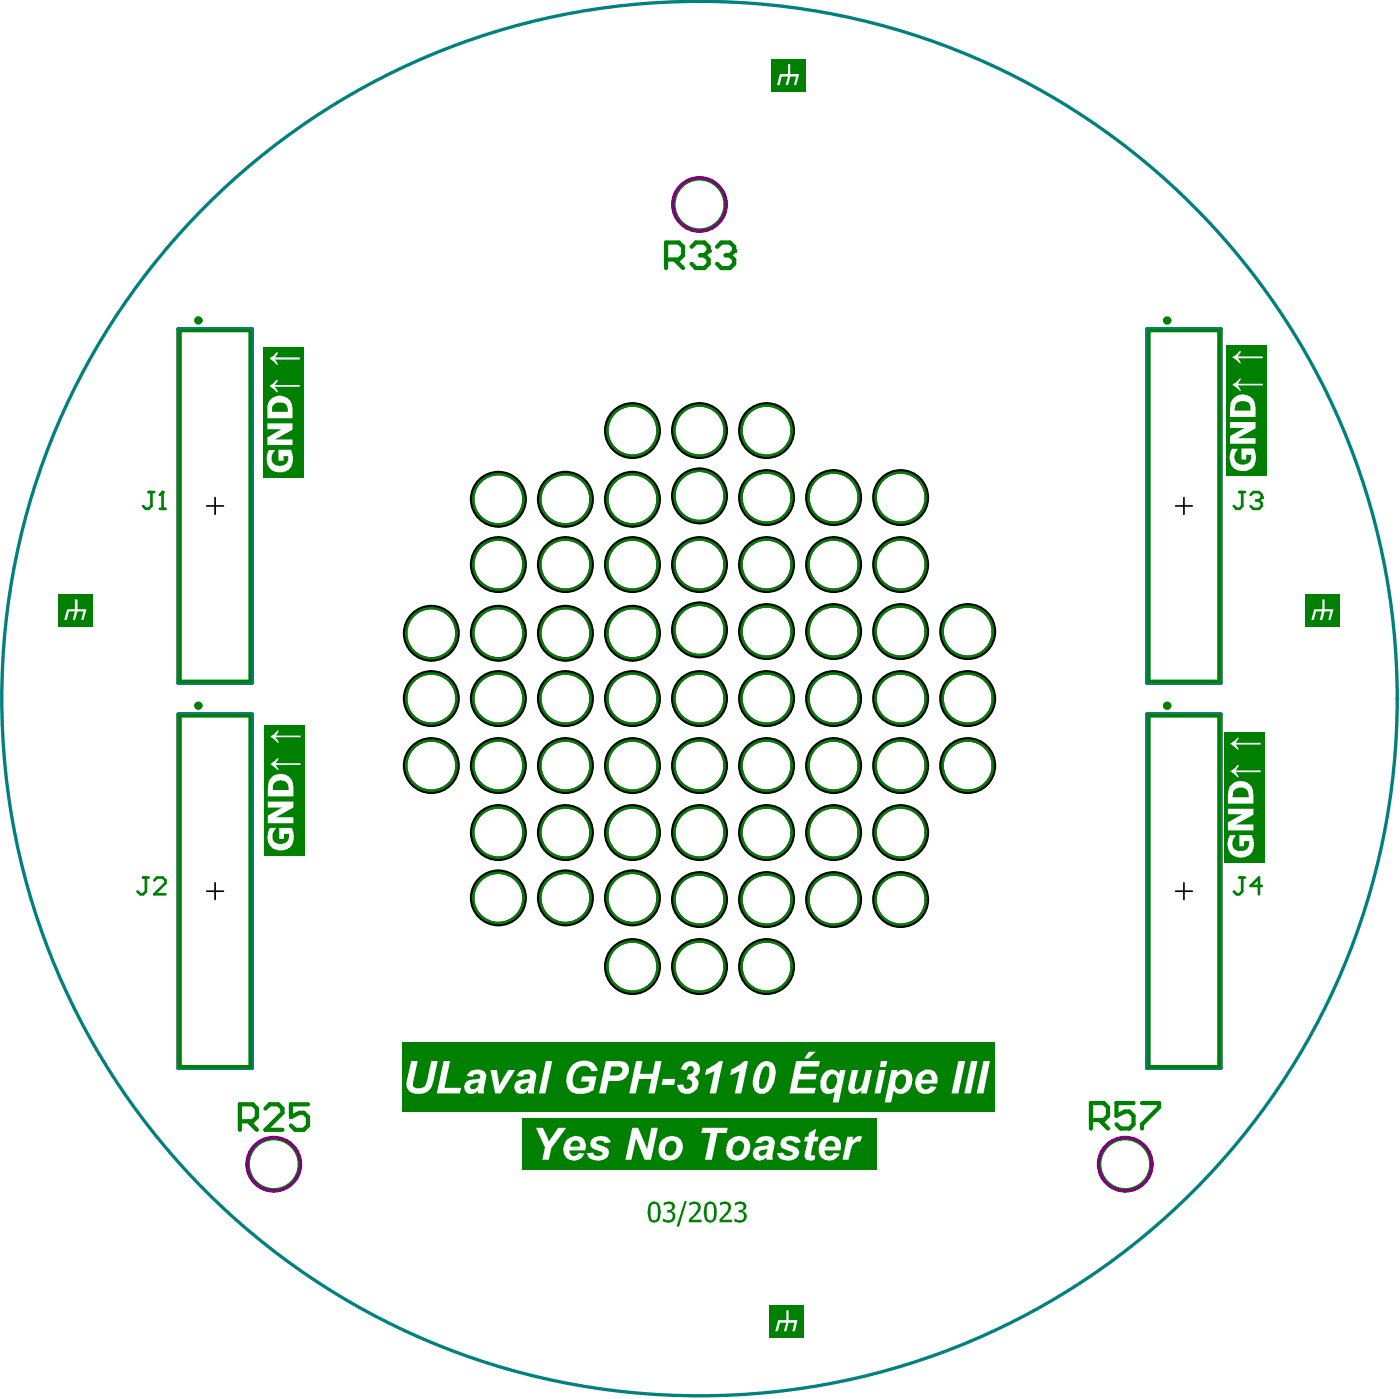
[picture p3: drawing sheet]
<svg xmlns="http://www.w3.org/2000/svg" width="278mm" height="278mm" viewBox="0 0 278 278" stroke-linecap="round" stroke-linejoin="round" font-family="sans-serif">
<g fill="none" stroke="#008000" stroke-width=".5">
<circle cx="139.1" cy="40.6" r="5"/>
<circle cx="54.4" cy="231.3" r="5"/>
<circle cx="223.7" cy="231.3" r="5"/>
</g>
<g fill="none" stroke="#800080" stroke-width=".66">
<circle cx="139.1" cy="40.6" r="5.3"/>
<circle cx="54.4" cy="231.3" r="5.3"/>
<circle cx="223.7" cy="231.3" r="5.3"/>
</g>
<path d="M42.8 98.9v3.3M235.4 98.9v3.3M41.1 100.5h3.3M233.7 100.5h3.3M41.1 177.1h3.3M42.8 175.4v3.4M233.7 177.1h3.3M235.4 175.4v3.4" fill="none" stroke="#000" stroke-width=".33"/>
<path d="M41 40.9a138.7 138.7 0 0 1 182.7-11.9 138.7 138.7 0 0 1 35.2 179.7 138.7 138.7 0 0 1-185.8 52 138.7 138.7 0 0 1-58.1-184 138.9 138.9 0 0 1 26-35.8zM35.4 65.3h14.7v70.4h-14.7zM35.8 65.7h14v69.7h-14zM228.1 65.3h14.6v70.4h-14.6zM228.4 65.7h14v69.7h-14zM35.4 141.9h14.7v70.4h-14.7zM35.8 142.2h14v69.8h-14zM228.1 141.9h14.6v70.4h-14.6zM228.4 142.2h14v69.8h-14z" fill="none" stroke="#008080" stroke-width=".66"/>
<g fill="none" stroke="#800080" stroke-width=".5">
<circle cx="99.1" cy="99.2" r="5"/>
<circle cx="112.4" cy="99.2" r="5"/>
<circle cx="125.7" cy="85.6" r="5"/>
<circle cx="125.7" cy="99.2" r="5"/>
<circle cx="139.1" cy="85.6" r="5"/>
<circle cx="139.1" cy="98.5" r="5"/>
<circle cx="152.4" cy="85.6" r="5"/>
<circle cx="152.4" cy="98.9" r="5"/>
<circle cx="165.7" cy="98.9" r="5"/>
<circle cx="179.1" cy="98.9" r="5"/>
<circle cx="99.1" cy="112.2" r="5"/>
<circle cx="112.4" cy="112.2" r="5"/>
<circle cx="125.7" cy="112.2" r="5"/>
<circle cx="139.1" cy="112.2" r="5"/>
<circle cx="152.4" cy="112.2" r="5"/>
<circle cx="165.7" cy="112.2" r="5"/>
<circle cx="179.1" cy="112.2" r="5"/>
<circle cx="85.8" cy="138.8" r="5"/>
<circle cx="85.8" cy="125.8" r="5"/>
<circle cx="99.1" cy="138.8" r="5"/>
<circle cx="99.1" cy="125.8" r="5"/>
<circle cx="112.4" cy="125.8" r="5"/>
<circle cx="112.4" cy="138.8" r="5"/>
<circle cx="125.7" cy="125.8" r="5"/>
<circle cx="125.7" cy="138.8" r="5"/>
<circle cx="139.1" cy="125.2" r="5"/>
<circle cx="139.1" cy="138.8" r="5"/>
<circle cx="152.4" cy="138.8" r="5"/>
<circle cx="152.4" cy="125.5" r="5"/>
<circle cx="165.7" cy="138.8" r="5"/>
<circle cx="165.7" cy="125.5" r="5"/>
<circle cx="179.1" cy="138.8" r="5"/>
<circle cx="179.1" cy="125.5" r="5"/>
<circle cx="192.4" cy="138.8" r="5"/>
<circle cx="192.4" cy="125.5" r="5"/>
<circle cx="85.8" cy="152.1" r="5"/>
<circle cx="99.1" cy="152.1" r="5"/>
<circle cx="112.4" cy="152.1" r="5"/>
<circle cx="125.7" cy="152.1" r="5"/>
<circle cx="139.1" cy="152.1" r="5"/>
<circle cx="152.4" cy="152.1" r="5"/>
<circle cx="165.7" cy="152.1" r="5"/>
<circle cx="179.1" cy="152.1" r="5"/>
<circle cx="192.4" cy="152.1" r="5"/>
<circle cx="99.1" cy="165.4" r="5"/>
<circle cx="99.1" cy="178.4" r="5"/>
<circle cx="112.4" cy="165.4" r="5"/>
<circle cx="112.4" cy="178.4" r="5"/>
<circle cx="125.7" cy="165.4" r="5"/>
<circle cx="125.7" cy="178.4" r="5"/>
<circle cx="139.1" cy="165.4" r="5"/>
<circle cx="139.1" cy="178.8" r="5"/>
<circle cx="152.4" cy="165.4" r="5"/>
<circle cx="152.4" cy="178.8" r="5"/>
<circle cx="165.7" cy="165.4" r="5"/>
<circle cx="165.7" cy="178.8" r="5"/>
<circle cx="179.1" cy="165.4" r="5"/>
<circle cx="179.1" cy="178.8" r="5"/>
<circle cx="125.7" cy="192.1" r="5"/>
<circle cx="139.1" cy="192.1" r="5"/>
<circle cx="152.4" cy="192.1" r="5"/>
</g>
<g fill="none" stroke="#000" stroke-width=".66">
<path d="M35.4 65.3h14.7v70.4h-14.7zM228.1 65.3h14.6v70.4h-14.6zM35.4 141.9h14.7v70.4h-14.7zM228.1 141.9h14.6v70.4h-14.6z"/>
<circle cx="99.1" cy="99.2" r="5.3"/>
<circle cx="112.4" cy="99.2" r="5.3"/>
<circle cx="125.7" cy="99.2" r="5.3"/>
<circle cx="125.7" cy="85.6" r="5.3"/>
<circle cx="139.1" cy="98.5" r="5.3"/>
<circle cx="139.1" cy="85.6" r="5.3"/>
<circle cx="152.4" cy="98.9" r="5.3"/>
<circle cx="152.4" cy="85.6" r="5.3"/>
<circle cx="165.7" cy="98.9" r="5.3"/>
<circle cx="179.1" cy="98.9" r="5.3"/>
<circle cx="99.1" cy="112.2" r="5.3"/>
<circle cx="112.4" cy="112.2" r="5.3"/>
<circle cx="125.7" cy="112.2" r="5.3"/>
<circle cx="139.1" cy="112.2" r="5.3"/>
<circle cx="152.4" cy="112.2" r="5.3"/>
<circle cx="165.7" cy="112.2" r="5.3"/>
<circle cx="179.1" cy="112.2" r="5.3"/>
<circle cx="85.8" cy="138.8" r="5.3"/>
<circle cx="85.8" cy="125.8" r="5.3"/>
<circle cx="99.1" cy="138.8" r="5.3"/>
<circle cx="99.1" cy="125.8" r="5.3"/>
<circle cx="112.4" cy="138.8" r="5.3"/>
<circle cx="112.4" cy="125.8" r="5.3"/>
<circle cx="125.7" cy="125.8" r="5.3"/>
<circle cx="125.7" cy="138.8" r="5.3"/>
<circle cx="139.1" cy="138.8" r="5.3"/>
<circle cx="139.1" cy="125.2" r="5.3"/>
<circle cx="152.4" cy="138.8" r="5.3"/>
<circle cx="152.4" cy="125.5" r="5.3"/>
<circle cx="165.7" cy="138.8" r="5.3"/>
<circle cx="165.7" cy="125.5" r="5.3"/>
<circle cx="179.1" cy="138.8" r="5.3"/>
<circle cx="179.1" cy="125.5" r="5.3"/>
<circle cx="192.4" cy="125.5" r="5.3"/>
<circle cx="192.4" cy="138.8" r="5.3"/>
<circle cx="85.8" cy="152.1" r="5.3"/>
<circle cx="99.1" cy="152.1" r="5.3"/>
<circle cx="112.4" cy="152.1" r="5.3"/>
<circle cx="125.7" cy="152.1" r="5.3"/>
<circle cx="139.1" cy="152.1" r="5.3"/>
<circle cx="152.4" cy="152.1" r="5.3"/>
<circle cx="165.7" cy="152.1" r="5.3"/>
<circle cx="179.1" cy="152.1" r="5.3"/>
<circle cx="192.4" cy="152.1" r="5.3"/>
<circle cx="99.1" cy="178.4" r="5.3"/>
<circle cx="99.1" cy="165.4" r="5.3"/>
<circle cx="112.4" cy="178.4" r="5.3"/>
<circle cx="112.4" cy="165.4" r="5.3"/>
<circle cx="125.7" cy="178.4" r="5.3"/>
<circle cx="125.7" cy="165.4" r="5.3"/>
<circle cx="139.1" cy="178.7" r="5.3"/>
<circle cx="139.1" cy="165.4" r="5.3"/>
<circle cx="152.4" cy="178.7" r="5.3"/>
<circle cx="152.4" cy="165.4" r="5.3"/>
<circle cx="165.7" cy="178.7" r="5.3"/>
<circle cx="165.7" cy="165.4" r="5.3"/>
<circle cx="179.1" cy="178.7" r="5.3"/>
<circle cx="179.1" cy="165.4" r="5.3"/>
<circle cx="125.7" cy="192.1" r="5.3"/>
<circle cx="139.1" cy="192.1" r="5.3"/>
<circle cx="152.4" cy="192.1" r="5.3"/>
</g>
<path d="M35.8 65.7h14v69.7h-14zM228.4 65.7h14v69.7h-14zM35.8 142.2h14v69.8h-14zM228.4 142.2h14v69.8h-14z" fill="none" stroke="#008000" stroke-width=".66"/>
<path d="M243.4 145.5h8v25.9h-8z" fill-rule="evenodd" fill="#008000"/>
<g fill="#fff">
<path d="M244.5 165.9h1.1v.3a1.67 1.67 0 0 0 0 2.6 1.89 1.89 0 0 0 2.7-.6l.1-1.1h-1.1v1h-.9v-2.2h2.5v.3a2.98 2.98 0 0 1-.8 3.9 2.7 2.7 0 0 1-4.1-2.5l.2-1z"/>
<path d="M244.1 160.7h5.1v1.2l-3.6 1.9h3.6v1.2h-5.1v-1.6l2.9-1.6h-2.9z"/>
<path d="M244.6 153.2l.8-.4 .7-.8h.2l-.7 1.1h5v.3h-5l.7 1.1h-.3l-.7-.8-.7-.3z"/>
<path d="M244.6 147.7l.8-.4 .7-.7h.2l-.7 1h5v.3h-5l.7 1.1h-.3l-.7-.8-.7-.3z"/>
<path d="M245.2 157.2l-.1 1.2h3.2v-.5a1.61 1.61 0 0 0-1.1-1.3 1.61 1.61 0 0 0-1.6 .3zM244.5 156.2a2.62 2.62 0 0 1 4.6 .8l.1 2.7h-5.1l.1-2.6z"/>
</g>
<path d="M52.5 144.1h8v25.9h-8z" fill-rule="evenodd" fill="#008000"/>
<g fill="#fff">
<path d="M53.7 164.5h1.2l-.4 .5a1.86 1.86 0 0 0 .3 2.5 1.9 1.9 0 0 0 2.4-.5l.3-.5v-.8h-1v1h-1v-2.2h2.6l.1 .3a3.2 3.2 0 0 1-.7 3.7 2.75 2.75 0 0 1-3.8-.5 3.2 3.2 0 0 1 0-3.5z"/>
<path d="M53.2 159.3h5.1v1.2l-3.4 1.9h3.4v1.2h-5.1v-1.5l2.9-1.6h-2.9z"/>
<path d="M53.8 151.7l1.4-1.1h.2l-.6 1.1h5v.3h-5l.6 1h-.3l-.7-.7-.5-.3z"/>
<path d="M53.8 146.3l.9-.6 .5-.5h.2l-.2 .5-.4 .5h5v.3h-5l.6 1.1h-.2l-.5-.6-.7-.4z"/>
<path d="M54.3 155.8v1.2h3.1v-.5a1.62 1.62 0 0 0-1.3-1.4 1.62 1.62 0 0 0-1.7 .7zM53.7 154.8a2.59 2.59 0 0 1 2.9-.9 2.59 2.59 0 0 1 1.7 2.6v1.8h-5.1l.1-2.7z"/>
</g>
<path d="M243.8 68.7h8v25.9h-8z" fill-rule="evenodd" fill="#008000"/>
<g fill="#fff">
<path d="M244.9 89.3l1.2-.1-.2 .4a1.61 1.61 0 0 0-.2 2.2 1.61 1.61 0 0 0 2.1 .3 1.39 1.39 0 0 0 1-1.4v-.3h-1v.9h-1v-2.2l2.5 .1a3.3 3.3 0 0 1-.5 4 2.89 2.89 0 0 1-4-.8 3.4 3.4 0 0 1 .1-3.1z"/>
<path d="M244.5 83.9h5.1v1.2l-3.5 2h3.5v1.1h-5.1v-1.5l2.9-1.7h-2.9z"/>
<path d="M245.1 76.4l.5-.3 .9-.9 .2 .1-.6 1h5v.3h-5l.6 1.1h-.2l-.5-.6z"/>
<path d="M245.1 70.9l.8-.5 .6-.7h.2l-.6 1.1h5v.4h-5l.6 1h-.2l-.8-.8-.6-.3z"/>
<path d="M245.8 80.1l-.2 .6-.1 .9h3.1v-.4a1.27 1.27 0 0 0-1.6-1.5l-.8 .2zM245 79.4a2.58 2.58 0 0 1 2.5-1 2.58 2.58 0 0 1 2 1.9l.1 2.5h-5.1l.1-2.6z"/>
</g>
<path d="M79.9 207.1h117.9v13.8h-117.9z" fill-rule="evenodd" fill="#008000"/>
<g fill="#fff">
<path d="M81.8 210.8h1.2l-.9 4.6a.76 .76 0 0 0 .9 .8 1.38 1.38 0 0 0 1.8-1.3l.9-4.1h1.3l-.7 3.7a3.7 3.7 0 0 1-1.6 2.6l-.2 .1a3.3 3.3 0 0 1-3.3-.6 2.13 2.13 0 0 1-.3-2.1z"/>
<path d="M88.2 210.8h1.3l-1.1 5.4h3.3l-.3 1.1h-4.6z"/>
<path d="M97.5 212.6h1.3l.5 3.1 1.8-3.1h1.3l-2.9 4.7h-1.1z"/>
<path d="M108.5 210.8h1.3l-1.4 6.5h-1.2z"/>
<path d="M113.7 211.8a3.4 3.4 0 0 1 4.4-.5l.7 1.5-1.2 .1a1.54 1.54 0 0 0-2.6-.7 2.78 2.78 0 0 0-1.2 2.5 1.37 1.37 0 0 0 1.9 1.5l1.3-.3 .2-1h-1.7l.2-1h2.9l-.7 2.8a4.4 4.4 0 0 1-4.6 .1 3.7 3.7 0 0 1 .3-4.9z"/>
<path d="M126.5 210.8h1.2l-.5 2.6h2.6l.5-2.6h1.2l-1.3 6.5h-1.3l.6-2.9h-2.4l-.7 2.9h-1.3z"/>
<path d="M131.8 214.4h2.4l-.2 1.2h-2.5z"/>
<path d="M135.9 211.3a2.05 2.05 0 0 1 3.2 .6 1.53 1.53 0 0 1-1 2.1 1.62 1.62 0 0 1 .2 2.6 2.09 2.09 0 0 1-2.2 .7 2.09 2.09 0 0 1-1.5-1.7l1.3-.1a.85 .85 0 0 0 .7 .8 .85 .85 0 0 0 1-.6 .88 .88 0 0 0-1.1-1.2l.3-1a.9 .9 0 0 0 1.1-.5 .9 .9 0 0 0-.3-1.1 .86 .86 0 0 0-1.2 .8l-1.1-.3z"/>
<path d="M140.4 212.4l2-1.1a1.52 1.52 0 0 1 1.3-.5l-1.3 6.5h-1.3l.9-4.4-1.8 .7z"/>
<path d="M145.4 212.4l2-1.1a1.52 1.52 0 0 1 1.3-.5l-1.3 6.5h-1.3l.9-4.4-1.8 .7z"/>
<path d="M169.4 212.6h1.2l-.6 3a.59 .59 0 0 0 0 .7 .59 .59 0 0 0 .7 .1v-.1a2.11 2.11 0 0 0 1-1.5l.5-2.2h1.2l-1.1 4.7h-1.1l.1-.6a1.98 1.98 0 0 1-2.3 .4 1.88 1.88 0 0 1-.2-1.9z"/>
<path d="M190.5 210.8h1.4l-1.4 6.5h-1.3z"/>
<path d="M193.1 210.8h1.2l-1.3 6.5h-1.3z"/>
<path d="M195.5 210.8h1.3l-1.3 6.5h-1.3z"/>
<path d="M93.5 215.6a.66 .66 0 0 0 .3 .8 .66 .66 0 0 0 .9-.2l.4-.5 .1-.6-1.2 .2zM92.9 213.5a2.59 2.59 0 0 1 3.4-.5 2.04 2.04 0 0 1 .1 2.1v.1a3.3 3.3 0 0 0-.2 2.1h-1.1l-.1-.5a1.63 1.63 0 0 1-2.5 0 1.5 1.5 0 0 1 1.3-2.2l1.1-.2a.48 .48 0 0 0 .6-.5 .48 .48 0 0 0-.6-.4h-.4a.44 .44 0 0 0-.5 .5l-1.2-.2z"/>
<path d="M103.5 215.6a.66 .66 0 0 0 .3 .8 .66 .66 0 0 0 .9-.2l.3-.3 .1-.8-1.2 .2zM103.1 213.2a2.46 2.46 0 0 1 3.3-.1 1.19 1.19 0 0 1 .2 1.2l-.2 .8a3.8 3.8 0 0 0-.2 2.2h-1.2v-.5a1.61 1.61 0 0 1-2.7-.2 1.6 1.6 0 0 1 1.6-2.1l1.1-.1a.51 .51 0 0 0 .3-.7 .51 .51 0 0 0-.7-.2h-.4l-.3 .5-1.1-.2z"/>
<path d="M121.6 211.9l-.4 1.8h.6a1.45 1.45 0 0 0 2-1.3l-.6-.5zM120.5 210.8h2.7a1.77 1.77 0 0 1 1.7 2.7 2.38 2.38 0 0 1-2.7 1.3h-1.2l-.5 2.5h-1.4z"/>
<path d="M151.9 212l-.6 1a6.3 6.3 0 0 0-.3 3.1l.3 .2a1.15 1.15 0 0 0 1.2-1.2l.3-.9a3.8 3.8 0 0 0 0-2.3h-.6zM150.7 211.8a2.04 2.04 0 0 1 3-.4l.2 .2a3.8 3.8 0 0 1 .2 2.7 5.2 5.2 0 0 1-1.3 2.6 1.89 1.89 0 0 1-2 .3 1.89 1.89 0 0 1-1.1-1.6v-.2a7.7 7.7 0 0 1 1-3.6z"/>
<path d="M160.8 209h1.4l-1.5 1.3h-.8zM158.3 210.8h4.7l-.2 1.1h-3.4l-.3 1.5h3.3l-.2 1.1h-3.4l-.3 1.7h3.7l-.3 1.1h-5z"/>
<path d="M164.9 213.7a1.96 1.96 0 0 0-.2 2.6 1.19 1.19 0 0 0 1.6-1.1 1.16 1.16 0 0 0-1-1.7zM163.7 213.4a1.85 1.85 0 0 1 3.1 0l.2-.8h1.1l-1.3 6.4h-1.2l.4-2.2a1.71 1.71 0 0 1-2.5 0 2.73 2.73 0 0 1-.2-2.5z"/>
<path d="M175.1 210.8h1.3l-.3 1.2h-1.1zM174.8 212.6h1.3l-1.1 4.7h-1.1z"/>
<path d="M177.2 212.6h1.2l-.1 .5a1.75 1.75 0 0 1 2.1-.4 1.75 1.75 0 0 1 1 1.9 2.97 2.97 0 0 1-1.4 2.6 1.78 1.78 0 0 1-2.3-.5l-.5 2.3h-1.3zM178.5 213.7a2.06 2.06 0 0 0-.2 2.5h.1a1.02 1.02 0 0 0 1.6-.7 1.69 1.69 0 0 0-.3-2h-.1a1.03 1.03 0 0 0-1.1 .2z"/>
<path d="M183.6 213.8l-.3 .8h2v-.2a.92 .92 0 0 0-.6-1 .92 .92 0 0 0-1.1 .4zM182.5 213.5a2.29 2.29 0 0 1 3.6-.2l.3 .8-.1 1.2h-3.1a.97 .97 0 0 0 .7 1.2 .97 .97 0 0 0 1.1-.7l1.1 .2a2.2 2.2 0 0 1-2.9 1.2 2.2 2.2 0 0 1-1-3.1z"/>
</g>
<path d="M52.3 68.9h8v26h-8z" fill-rule="evenodd" fill="#008000"/>
<g fill="#fff">
<path d="M53.4 89.5l1.3-.1-.4 .6a1.54 1.54 0 0 0-.1 1.9 1.54 1.54 0 0 0 1.8 .6 1.45 1.45 0 0 0 1.3-1.5v-.4h-.9v1h-1v-2.2h2.5l.1 .2a3.5 3.5 0 0 1-.7 3.8 2.81 2.81 0 0 1-4-.8 4.1 4.1 0 0 1 .1-3.1z"/>
<path d="M53.2 84.1h5v1.3l-3.5 1.9h3.5v1.1h-5v-1.5l2.8-1.6h-2.8z"/>
<path d="M53.7 76.6l.5-.3 .8-.8h.3l-.7 1h5v.3h-5l.7 1.1h-.3l-.5-.5-.8-.6z"/>
<path d="M53.7 71.1l.7-.4 .6-.7h.3l-.3 .6-.4 .4h5v.4h-5l.4 .5 .3 .6h-.3l-.9-1-.4-.1z"/>
<path d="M54.2 80.7l-.1 1.1h3.1v-.5a1.62 1.62 0 0 0-2.4-1.2zM53.8 79.3a2.57 2.57 0 0 1 2.9-.4 2.57 2.57 0 0 1 1.5 2.4v1.8h-5v-1.7a2.54 2.54 0 0 1 .6-2.1z"/>
</g>
<path d="M11.6 118.1h6.9v6.4h-6.9z" fill-rule="evenodd" fill="#008000"/>
<path d="M14.9 119.1h.5v2h1.8l-.6 2.1h-.4l.4-1.7h-1.2l-.5 1.7h-.4l.4-1.7h-1.2l-.4 1.7h-.5l.6-2.1h1.5z" fill="#fff"/>
<path d="M153.3 11.8h6.9v6.4h-6.9z" fill-rule="evenodd" fill="#008000"/>
<path d="M156.7 12.8h.4v1.9h1.8l-.6 2.2h-.4l.4-1.7h-1.2l-.4 1.7h-.5l.5-1.7h-1.3l-.4 1.7h-.5l.6-2.2h1.6z" fill="#fff"/>
<path d="M152.9 259.4h7v6.4h-7z" fill-rule="evenodd" fill="#008000"/>
<path d="M156.3 260.4h.5v1.9h1.7l-.5 2.2h-.5l.4-1.7h-1.1l-.5 1.7h-.5l.5-1.7h-1.2l-.5 1.7h-.5l.6-2.2h1.6z" fill="#fff"/>
<path d="M103.8 222.2h70.4v10.2h-70.4z" fill-rule="evenodd" fill="#008000"/>
<g fill="#fff">
<path d="M106.6 224.1h1.3l1.2 2.7 1.9-2.7h1.6l-3 4-.5 2.4h-1.3l.5-2.5z"/>
<path d="M117.7 226.4a2.95 2.95 0 0 1 3.2-.3l.4 .5 .1 .4-1.1 .2a1.15 1.15 0 0 0-1.8-.2l.3 .4 .5 .2a2.6 2.6 0 0 1 1.7 1 1.64 1.64 0 0 1-1.6 1.9 3.1 3.1 0 0 1-2.3-.6l-.5-.7 1.3-.2a1.11 1.11 0 0 0 1.8 .4h.1a.34 .34 0 0 0 0-.4 .34 .34 0 0 0-.4-.2 2.28 2.28 0 0 1-2-1.2l-.1-.4z"/>
<path d="M125.7 224.1h1.2l1.8 4.2 .8-4.2h1.3l-1.4 6.4h-1.2l-1.7-4.3-1 4.3h-1.2z"/>
<path d="M139.7 224.1h5l-.2 1h-1.9l-1.1 5.4h-1.3l1.1-5.4h-1.9z"/>
<path d="M155.6 226.2a2.74 2.74 0 0 1 3.3 .1l.3 .7-1.2 .2a1.16 1.16 0 0 0-1.7-.3v.1a.44 .44 0 0 0 .5 .5l.3 .1a1.74 1.74 0 0 1 1.8 1.6 1.97 1.97 0 0 1-2 1.4h-.1a2.37 2.37 0 0 1-2-.7l-.3-.7 1.2-.2a1.1 1.1 0 0 0 1.9 .2l-.1-.3-.5-.1a2.97 2.97 0 0 1-1.8-1.1v-.6z"/>
<path d="M160.1 225.9h.6l.1-.8 1.5-.8-.4 1.6h.9l-.3 .9h-.7l-.5 2.4a.4 .4 0 0 0 .1 .4 .4 .4 0 0 0 .4 0h.3l-.2 .9a1.8 1.8 0 0 1-1.7-.3l-.2-.3v-.6l.6-2.5h-.7z"/>
<path d="M168.4 225.9h1.2l-.1 .8a1.61 1.61 0 0 1 1.8-.9l.1 .1-.4 1a1.46 1.46 0 0 0-1.8 1.4l-.5 2.2h-1.2z"/>
<path d="M113.7 227l-.4 .8h2a.91 .91 0 0 0-.4-1.1 .91 .91 0 0 0-1.2 .3zM112.5 226.7a2.32 2.32 0 0 1 3.6-.2 2.61 2.61 0 0 1 .3 2.1h-3.1a.93 .93 0 0 0 .5 1 .93 .93 0 0 0 1.1-.3l.2-.2 1.1 .2a2.21 2.21 0 0 1-2.6 1.2 2.21 2.21 0 0 1-1.6-2.3z"/>
<path d="M132.5 227.3a1.72 1.72 0 0 0 .2 2.2 1.47 1.47 0 0 0 1.8-1.5 1.03 1.03 0 0 0-.5-1.3 1.03 1.03 0 0 0-1.4 .5zM131.6 226.5a2.56 2.56 0 0 1 3.8 .1 2.66 2.66 0 0 1-.4 3.2 2.66 2.66 0 0 1-3.1 .5 2.2 2.2 0 0 1-.7-3z"/>
<path d="M146.2 227a2.23 2.23 0 0 0-.4 2.4 1.32 1.32 0 0 0 2.1-1.1 1.1 1.1 0 0 0-.2-1.2 1.1 1.1 0 0 0-1.1-.4zM144.9 226.6a2.68 2.68 0 0 1 3.8-.2 2.65 2.65 0 0 1-.4 3.5 2.65 2.65 0 0 1-3.5 0 2.53 2.53 0 0 1-.1-2.7z"/>
<path d="M150.9 228.8a.61 .61 0 0 0 .2 .7 .61 .61 0 0 0 .7 .1 1.08 1.08 0 0 0 .7-1.3l-1.2 .3zM150.4 226.6l.7-.6a2.46 2.46 0 0 1 2.6 .2 1.85 1.85 0 0 1 .2 1.9l-.1 .4a3.1 3.1 0 0 0-.2 2h-1.2v-.6a1.47 1.47 0 0 1-1.7 .7 1.47 1.47 0 0 1-1-1.4 1.64 1.64 0 0 1 1.9-1.5h.4a.64 .64 0 0 0 .9-.5 .75 .75 0 0 0-1.3-.4l-.2 .4-1.2-.1z"/>
<path d="M164.5 226.9l-.5 .9h2.1v-.1a.93 .93 0 0 0-.5-1 .93 .93 0 0 0-1.1 .2zM163.4 226.6a2.23 2.23 0 0 1 3.4-.1l.4 .7-.1 1.4h-3.1a.97 .97 0 0 0 .7 1.1 .97 .97 0 0 0 1.1-.6l1.1 .2a2.2 2.2 0 0 1-2.9 1.2 2.2 2.2 0 0 1-1.1-2.9z"/>
</g>
<path d="M259.5 118.1h6.9v6.4h-6.9z" fill-rule="evenodd" fill="#008000"/>
<path d="M262.9 119.1h.4v2h1.8l-.6 2.1h-.4l.4-1.7h-1.2l-.4 1.7h-.5l.4-1.7h-1.2l-.4 1.7h-.5l.6-2.1h1.6z" fill="#fff"/>
<g fill="#008000">
<path d="M132 239a1.48 1.48 0 0 1 2.2 .4 1.01 1.01 0 0 1-.7 1.2 1.24 1.24 0 0 1 .7 1.5 1.24 1.24 0 0 1-1.4 .9l-1-.3v-.6a1.48 1.48 0 0 0 1.8 .1 .78 .78 0 0 0 .1-.9 .78 .78 0 0 0-.8-.4h-.3v-.5h.3a.64 .64 0 0 0 .8-.7 .64 .64 0 0 0-1-.5l-.7 .4z"/>
<path d="M136.1 238.7h.4l-1.5 5h-.5z"/>
<path d="M137 239h.2a1.3 1.3 0 0 1 2.1 .9 3.6 3.6 0 0 1-1.5 2.2l-.3 .3h2v.5h-2.5v-.6l1-1a1.58 1.58 0 0 0 .7-1.9 1.44 1.44 0 0 0-1.7 .2z"/>
<path d="M143.1 239h.1a1.3 1.3 0 0 1 2.1 .9v.6l-.6 .8-1.1 1.1h1.9v.5h-2.4v-.6l.8-.9a2.09 2.09 0 0 0 .8-1.8 1.12 1.12 0 0 0-1.6 0z"/>
<path d="M146.1 239h.1a1.58 1.58 0 0 1 2.2 .5l-.1 .5a.74 .74 0 0 1-.7 .6 1.22 1.22 0 0 1 .8 1.5 1.22 1.22 0 0 1-1.4 .9l-1-.3v-.6a1.56 1.56 0 0 0 1.7 .2 .82 .82 0 0 0 .1-1 .82 .82 0 0 0-.9-.4v-.5a.66 .66 0 0 0 .9-.6 .66 .66 0 0 0-.9-.6l-.8 .4z"/>
<path d="M129.5 239.5l-.2 .4v1.3a1.08 1.08 0 0 0 .5 1.3 .78 .78 0 0 0 1-1v-.7a1.62 1.62 0 0 0-.4-1.6h-.6zM129 239.3a1.25 1.25 0 0 1 1.5-.5 1.25 1.25 0 0 1 .8 1.4v.1a2.66 2.66 0 0 1-.6 2.5 1.27 1.27 0 0 1-1.9-1.1 4.4 4.4 0 0 1 .2-2.4z"/>
<path d="M140.8 239.3l-.3 .6v1.1a1.14 1.14 0 0 0 .8 1.5 1.34 1.34 0 0 0 .7-1.2v-.8a1.12 1.12 0 0 0-.6-1.3zM140.3 239.1a1.28 1.28 0 0 1 1.5-.2 1.28 1.28 0 0 1 .7 1.3v.3a2.27 2.27 0 0 1-.7 2.3 1.25 1.25 0 0 1-1.4-.2 1.25 1.25 0 0 1-.4-1.2 4.5 4.5 0 0 1 .3-2.3z"/>
</g>
<path d="M132.4 51.6h2.6l.8-.9v-1.7l-.8-.8h-2.6v5.1M134.1 51.6l1.7 1.7M137.5 49l.8-.8h1.7l.9 .8v.9" fill="none" stroke="#008000" stroke-width=".84"/>
<circle cx="140.9" cy="49.9" r=".42" fill="#008000"/>
<path d="M139.2 50.7h.8M140 50.7l.9 .9v.8l-.9 .9h-1.7l-.8-.9M140.9 49.9l-.9 .8M142.6 49l.8-.8h1.7l.9 .8v.9" fill="none" stroke="#008000" stroke-width=".84"/>
<circle cx="146" cy="49.9" r=".42" fill="#008000"/>
<path d="M144.3 50.7h.8M145.1 50.7l.9 .9v.8l-.9 .9h-1.7l-.8-.9M146 49.9l-.9 .8M61.2 219.4h-3.4v2.6l1.7-.9h.9l.8 .9v1.7l-.8 .8h-1.7l-.9-.8M225.4 219.2h-3.4v2.5l1.7-.8h.8l.9 .8v1.7l-.9 .9h-1.7l-.8-.9M227.1 219.2h3.3v.8l-3.3 3.4v.9M47.7 222.8h2.5l.9-.8v-1.7l-.9-.9h-2.5v5.1M49.4 222.8l1.7 1.7M52.8 220.3l.8-.9h1.7l.9 .9v.8l-3.4 3.4h3.4M216.9 222.6h2.5l.9-.9v-1.7l-.9-.8h-2.5v5.1M218.6 222.6l1.7 1.7" fill="none" stroke="#008000" stroke-width=".84"/>
<path d="M246.4 97.8h1.1M247 97.8v2.8l-.6 .5h-.5l-.6-.5M248.6 98.3l.6-.5h1.1l.6 .5v.6M246.4 174.4h1.1M247 174.4v2.7l-.6 .6h-.5l-.6-.6M250.9 176h-2.3l1.7-1.6v3.3" fill="none" stroke="#008000" stroke-width=".53"/>
<circle cx="250.9" cy="98.9" r=".27" fill="#008000"/>
<path d="M29.6 97.8h1.1M30.1 97.8v2.8l-.5 .5h-.6l-.6-.5M32.3 97.8v3.3M249.7 99.4h.6M250.3 99.4l.6 .6v.6l-.6 .5h-1.1l-.6-.5M250.9 98.9l-.6 .5M31.8 101.1h1.1M28.5 174.4h1.1M29 174.4v2.7l-.5 .6h-.6l-.6-.6M30.7 174.9l.5-.5h1.1l.6 .5v.6l-2.2 2.2h2.2" fill="none" stroke="#008000" stroke-width=".53"/>
<circle cx="32.3" cy="97.8" r=".27" fill="#008000"/>
<path d="M32.3 97.8l-.5 .5" fill="none" stroke="#008000" stroke-width=".53"/>
<g fill="none" stroke="#008000" stroke-width=".5">
<circle cx="99.1" cy="99.2" r="5"/>
<circle cx="112.4" cy="99.2" r="5"/>
<circle cx="125.7" cy="85.6" r="5"/>
<circle cx="125.7" cy="99.2" r="5"/>
<circle cx="139.1" cy="85.6" r="5"/>
<circle cx="139.1" cy="98.5" r="5"/>
<circle cx="152.4" cy="85.6" r="5"/>
<circle cx="152.4" cy="98.9" r="5"/>
<circle cx="165.7" cy="98.9" r="5"/>
<circle cx="179.1" cy="98.9" r="5"/>
<circle cx="99.1" cy="112.2" r="5"/>
<circle cx="112.4" cy="112.2" r="5"/>
<circle cx="125.7" cy="112.2" r="5"/>
<circle cx="139.1" cy="112.2" r="5"/>
<circle cx="152.4" cy="112.2" r="5"/>
<circle cx="165.7" cy="112.2" r="5"/>
<circle cx="179.1" cy="112.2" r="5"/>
<circle cx="85.8" cy="138.8" r="5"/>
<circle cx="85.8" cy="125.8" r="5"/>
<circle cx="99.1" cy="138.8" r="5"/>
<circle cx="99.1" cy="125.8" r="5"/>
<circle cx="112.4" cy="125.8" r="5"/>
<circle cx="112.4" cy="138.8" r="5"/>
<circle cx="125.7" cy="125.8" r="5"/>
<circle cx="125.7" cy="138.8" r="5"/>
<circle cx="139.1" cy="125.2" r="5"/>
<circle cx="139.1" cy="138.8" r="5"/>
<circle cx="152.4" cy="138.8" r="5"/>
<circle cx="152.4" cy="125.5" r="5"/>
<circle cx="165.7" cy="138.8" r="5"/>
<circle cx="165.7" cy="125.5" r="5"/>
<circle cx="179.1" cy="138.8" r="5"/>
<circle cx="179.1" cy="125.5" r="5"/>
<circle cx="192.4" cy="138.8" r="5"/>
<circle cx="192.4" cy="125.5" r="5"/>
<circle cx="85.8" cy="152.1" r="5"/>
<circle cx="99.1" cy="152.1" r="5"/>
<circle cx="112.4" cy="152.1" r="5"/>
<circle cx="125.7" cy="152.1" r="5"/>
<circle cx="139.1" cy="152.1" r="5"/>
<circle cx="152.4" cy="152.1" r="5"/>
<circle cx="165.7" cy="152.1" r="5"/>
<circle cx="179.1" cy="152.1" r="5"/>
<circle cx="192.4" cy="152.1" r="5"/>
<circle cx="99.1" cy="165.4" r="5"/>
<circle cx="99.1" cy="178.4" r="5"/>
<circle cx="112.4" cy="165.4" r="5"/>
<circle cx="112.4" cy="178.4" r="5"/>
<circle cx="125.7" cy="165.4" r="5"/>
<circle cx="125.7" cy="178.4" r="5"/>
<circle cx="139.1" cy="165.4" r="5"/>
<circle cx="139.1" cy="178.8" r="5"/>
<circle cx="152.4" cy="165.4" r="5"/>
<circle cx="152.4" cy="178.8" r="5"/>
<circle cx="165.7" cy="165.4" r="5"/>
<circle cx="165.7" cy="178.8" r="5"/>
<circle cx="179.1" cy="165.4" r="5"/>
<circle cx="179.1" cy="178.8" r="5"/>
<circle cx="125.7" cy="192.1" r="5"/>
<circle cx="139.1" cy="192.1" r="5"/>
<circle cx="152.4" cy="192.1" r="5"/>
</g>
<g fill="none" stroke="#008000" stroke-width=".83">
<circle cx="39.4" cy="63.7" r=".42"/>
<circle cx="232.1" cy="63.7" r=".42"/>
<circle cx="39.4" cy="140.2" r=".42"/>
<circle cx="232.1" cy="140.2" r=".42"/>
</g>
</svg>
